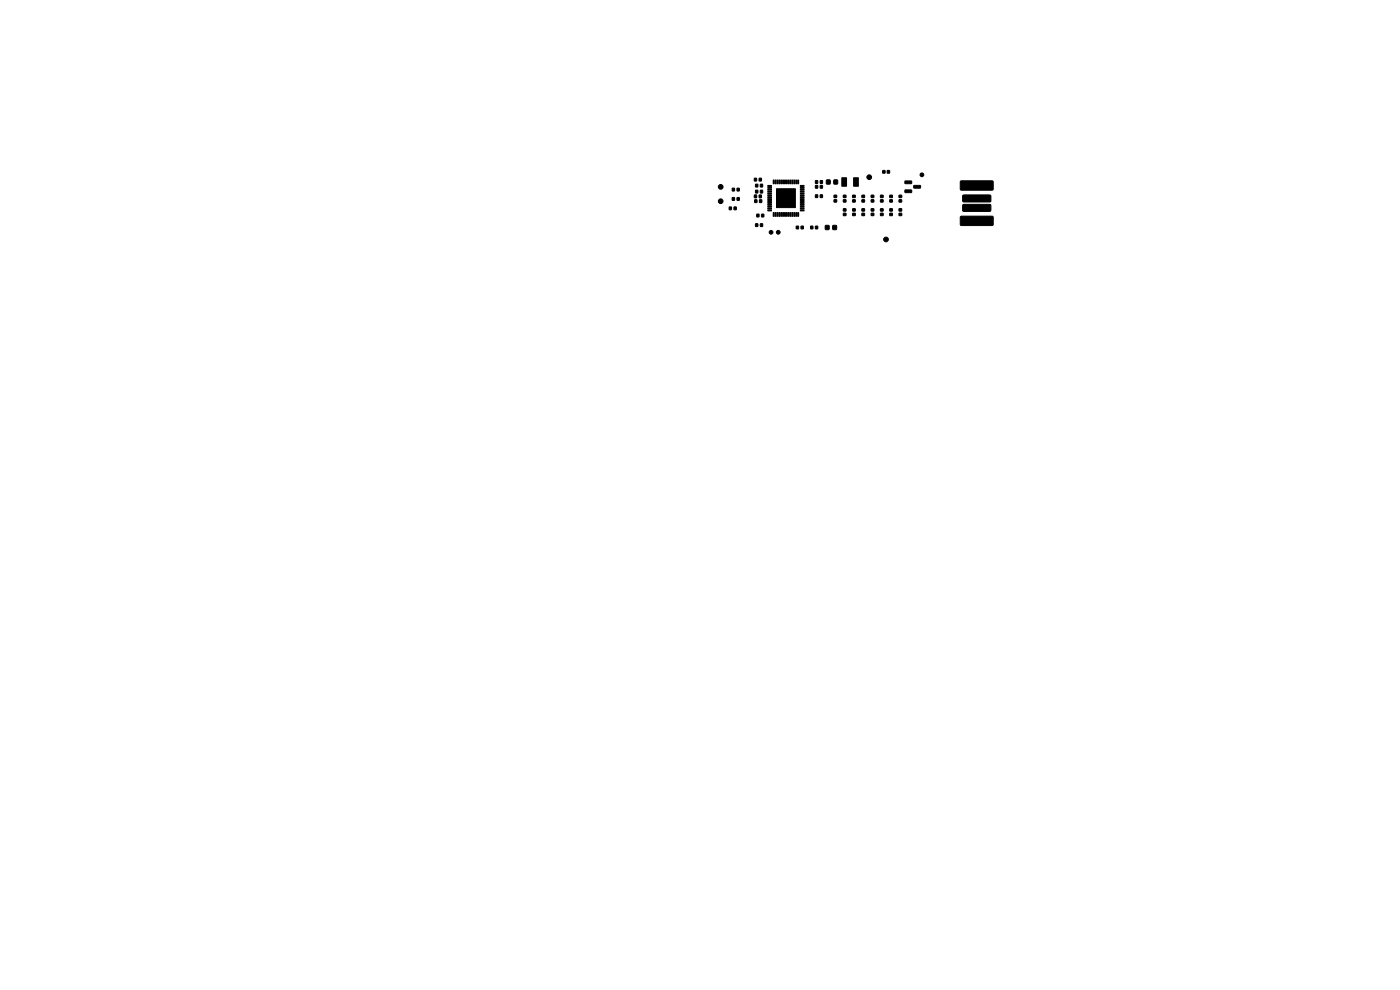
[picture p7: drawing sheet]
<svg xmlns="http://www.w3.org/2000/svg" width="297mm" height="210mm" viewBox="0 0 297 210" stroke-linecap="round" stroke-linejoin="round" font-family="sans-serif">
<g fill="#000" stroke="#000" stroke-width=".21">
<path d="M160 37.8h.5v.6h-.5zM160.3 39.1h.5v.6h-.5zM161.1 37.8h.4v.6h-.4zM161.3 39.1h.5v.6h-.5zM162.9 39.4l.7-.1 .1 .2h-.8zM162.9 39.8l.7-.1 .1 .2h-.8zM164 38.2h.2v.8l-.2-.1zM164.4 38.2h.2v.8l-.2-.1zM164.8 38.2h.2v.8l-.2-.1zM165.2 38.2h.2v.8l-.2-.1zM165.6 38.2h.2v.8l-.2-.1zM166 38.2h.2v.8l-.2-.1z"/>
<path d="M166.4 38.2h.2v.8l-.2-.1zM166.8 38.2h.2v.8l-.2-.1zM167.2 38.2h.2v.8l-.2-.1zM167.6 38.2h.2v.8l-.2-.1zM168 38.2h.2v.8l-.2-.1zM168.4 38.2h.2v.8l-.2-.1zM168.8 38.2h.2v.8l-.2-.1zM169.2 38.2h.2v.8l-.2-.1zM169.8 39.8l.7-.1 .1 .2h-.8zM169.8 39.4l.7-.1 .1 .2h-.8zM173 39.3h.5v.6h-.5zM173 38.3h.5v.6h-.5z"/>
<path d="M174 39.3h.5v.6h-.5zM174 38.3h.5v.6h-.5zM175.3 38.2h.8v.8h-.8zM176.9 38.2h.8v.8h-.8zM178.6 37.7h1v1.8h-1zM181.1 37.7h1v1.8h-1zM187.3 36.2h.4v.5h-.4zM188.2 36.2h.5v.5h-.5zM192 38.4h1.3l.1 .5-1.4 .1zM193.9 39.4l1.3-.1 .1 .5-1.4 .1zM154.7 43.9h.5v.6h-.5zM155.4 39.9h.4v.6h-.4z"/>
<path d="M155.4 41.9h.4v.6h-.4zM155.7 43.9h.5v.6h-.5zM156.4 39.9h.4v.6h-.4zM156.4 41.9h.4v.6h-.4zM160.3 47.5h.5v.5h-.5zM160 41.4h.5v.5h-.5zM160.1 42.4h.5v.6h-.5zM160.3 40.4h.5v.5h-.5zM160.5 45.4h.5v.6h-.5zM161.3 47.5h.5v.5h-.5zM161.1 41.4h.4v.5h-.4zM161.1 42.4h.5v.6h-.5z"/>
<path d="M161.3 40.4h.5v.5h-.5zM161.6 45.4h.4v.6h-.4zM162.9 40.2l.7-.1 .1 .2h-.8zM162.9 40.6l.7-.1 .1 .2h-.8zM162.9 41l.7-.1 .1 .2h-.8zM162.9 41.4l.7-.1 .1 .2h-.8zM162.9 41.8l.7-.1 .1 .2h-.8zM162.9 42.2l.7-.1 .1 .2h-.8zM162.9 42.6l.7-.1 .1 .2h-.8zM162.9 43l.7-.1 .1 .2h-.8zM162.9 43.4l.7-.1 .1 .2h-.8zM162.9 43.8l.7-.1 .1 .2h-.8z"/>
<path d="M162.9 44.2l.7-.1 .1 .2h-.8zM162.9 44.6l.7-.1 .1 .2h-.8zM164 45.1h.2v.8l-.2-.1zM164.4 45.1h.2v.8l-.2-.1zM164.8 45.1h.2v.8l-.2-.1zM165.2 45.1h.2v.8l-.2-.1zM165.6 45.1h.2v.8l-.2-.1zM166 45.1h.2v.8l-.2-.1zM166.4 45.1h.2v.8l-.2-.1zM166.8 45.1h.2v.8l-.2-.1zM167.2 45.1h.2v.8l-.2-.1zM167.6 45.1h.2v.8l-.2-.1z"/>
<path d="M168 45.1h.2v.8l-.2-.1zM168.4 45.1h.2v.8l-.2-.1zM164.7 40h4v4h-4zM168.8 45.1h.2v.8l-.2-.1zM169.2 45.1h.2v.8l-.2-.1zM168.9 48h.5v.5h-.5zM170 48h.4v.5h-.4zM169.8 44.6l.7-.1 .1 .2h-.8zM169.8 44.2l.7-.1 .1 .2h-.8zM169.8 43.8l.7-.1 .1 .2h-.8zM169.8 43.4l.7-.1 .1 .2h-.8zM169.8 43l.7-.1 .1 .2h-.8z"/>
<path d="M169.8 42.6l.7-.1 .1 .2h-.8zM169.8 42.2l.7-.1 .1 .2h-.8zM169.8 41.8l.7-.1 .1 .2h-.8zM169.8 41.4l.7-.1 .1 .2h-.8zM169.8 41l.7-.1 .1 .2h-.8zM169.8 40.6l.7-.1 .1 .2h-.8zM169.8 40.2l.7-.1 .1 .2h-.8zM172 48h.4v.5h-.4zM173 41.3h.5v.6h-.5zM173 48h.5v.5h-.5zM174 41.3h.5v.6h-.5zM175.1 47.8h.8v.9h-.8z"/>
<path d="M176.7 47.8h.7v.9h-.7zM176.9 42.4h.6v.5h-.6zM176.9 41.4h.6v.5h-.6zM178.9 42.4h.6v.5h-.6zM178.9 41.4h.6v.5h-.6zM178.9 45.2h.6v.5h-.6zM178.9 44.3h.6v.5h-.6zM180.9 42.4h.5v.5h-.5zM180.9 41.4h.5v.5h-.5zM180.9 45.2h.5v.5h-.5zM180.9 44.3h.5v.5h-.5zM182.9 42.4h.5v.5h-.5z"/>
<path d="M182.9 41.4h.5v.5h-.5zM182.9 45.2h.5v.5h-.5zM182.9 44.3h.5v.5h-.5zM184.8 42.4h.6v.5h-.6zM184.8 41.4h.6v.5h-.6zM184.8 45.2h.6v.5h-.6zM184.8 44.3h.6v.5h-.6zM186.8 45.2h.5v.5h-.5zM186.8 44.3h.5v.5h-.5zM186.8 42.4h.5v.5h-.5zM186.8 41.4h.5v.5h-.5zM188.8 45.2h.5v.5h-.5z"/>
<path d="M188.8 44.3h.5v.5h-.5zM188.8 42.4h.5v.5h-.5zM188.8 41.4h.5v.5h-.5zM190.7 45.2h.6v.5h-.6zM190.7 44.3h.6v.5h-.6zM190.7 42.4h.6v.5h-.6zM190.7 41.4h.6v.5h-.6zM192 40.3h1.3l.1 .5-1.4 .1zM204.3 41.4h5.8l.1 .2v1.1l-.2 .2-5.6-.1-.2-.2zM204.3 43.4h5.8l.1 .2v1.1l-.2 .2-5.6-.1-.2-.2zM203.8 38.4h6.8l.1 .2v1.6l-.2 .2-6.6-.1-.2-.2zM203.8 45.9h6.8l.1 .2v1.6l-.2 .2-6.6-.1-.2-.2z"/>
<circle cx="152.9" cy="39.6" r=".5"/>
<circle cx="184.4" cy="37.6" r=".5"/>
<circle cx="195.6" cy="37.1" r=".4"/>
<circle cx="152.9" cy="42.7" r=".5"/>
<circle cx="163.6" cy="49.3" r=".4"/>
<circle cx="165.1" cy="49.3" r=".4"/>
<circle cx="188" cy="50.8" r=".5"/>
</g>
</svg>
